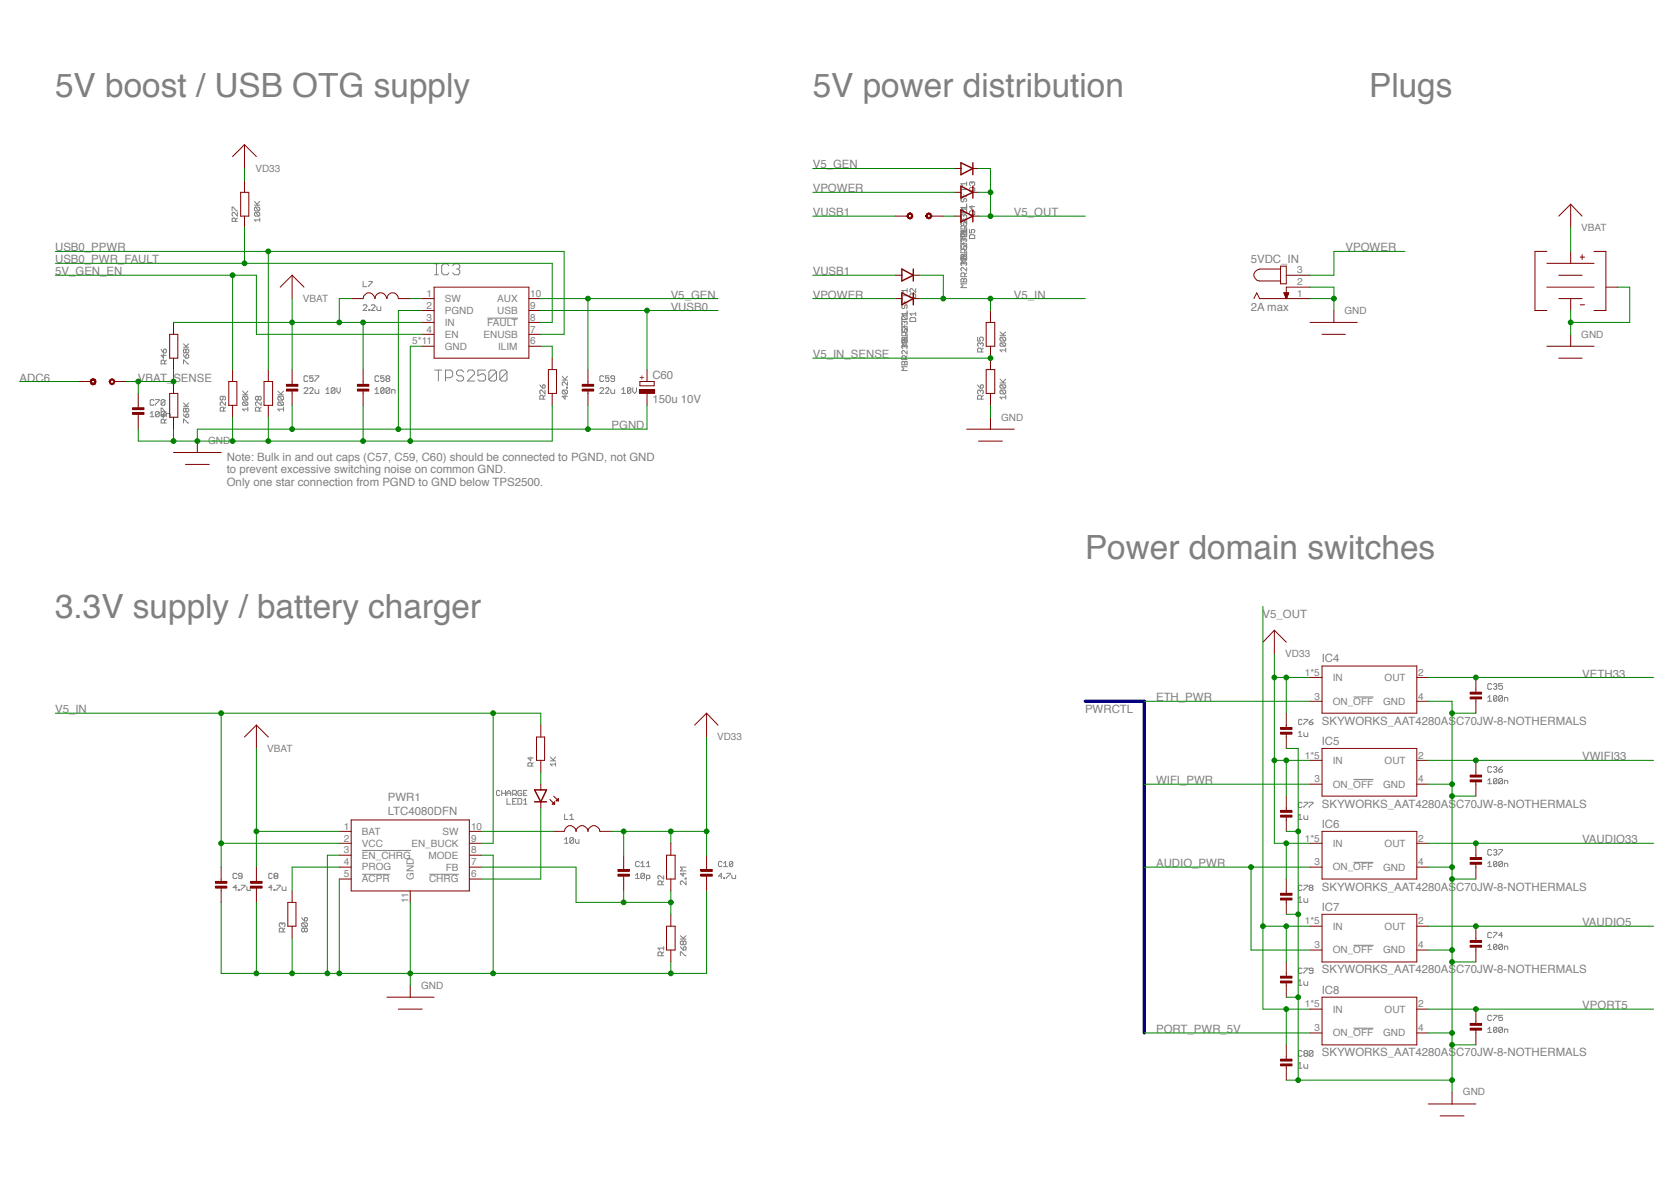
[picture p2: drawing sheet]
<svg xmlns="http://www.w3.org/2000/svg" width="297mm" height="210mm" viewBox="0 0 297 210" stroke-linecap="round" stroke-linejoin="round" font-family="sans-serif">
<defs><g id="words">
<g font-size="5.9" fill="#808080">
<text x="9.8" y="17.3">5V boost / USB OTG supply</text>
<text x="144.5" y="17.3">5V power distribution</text>
<text x="243.3" y="17.3">Plugs</text>
<text x="192.8" y="99.3">Power domain switches</text>
<text x="9.8" y="109.9">3.3V supply / battery charger</text>
</g>
<g font-size="2" fill="#808080">
<text x="144.5" y="29.9">V5_GEN</text>
<text x="144.5" y="34.1">VPOWER</text>
<text x="144.5" y="38.3">VUSB1</text>
<text x="180.2" y="38.3">V5_OUT</text>
<text x="9.8" y="46.8">USB0_PWR_FAULT</text>
<text x="9.8" y="44.6">USB0_PPWR</text>
<text x="222.3" y="46.8">5VDC_IN</text>
<text x="239.1" y="44.6">VPOWER</text>
<text x="9.8" y="48.9">5V_GEN_EN</text>
<text x="119.2" y="53.1">V5_GEN</text>
<text x="144.5" y="53.1">VPOWER</text>
<text x="144.5" y="48.9">VUSB1</text>
<text x="180.2" y="53.1">V5_IN</text>
<text x="119.2" y="55.2">VUSB0</text>
<text x="222.3" y="55.2">2A max</text>
<text x="144.5" y="63.6">V5_IN_SENSE</text>
<text x="3.5" y="67.8">ADC6</text>
<text x="24.5" y="67.8">VBAT_SENSE</text>
<text x="115.9" y="71.6">150u 10V</text>
<text x="115.9" y="67.4">C60</text>
<text x="108.7" y="76.2">PGND</text>
<text x="40.3" y="81.9">Note: Bulk in and out caps (C57, C59, C60) should be connected to PGND, not GND</text>
<text x="40.3" y="84.1">to prevent excessive switching noise on common GND.</text>
<text x="40.3" y="86.3">Only one star connection from PGND to GND below TPS2500.</text>
<text x="224.4" y="109.9">V5_OUT</text>
<text x="234.9" y="117.6">IC4</text>
<text x="205.5" y="124.6">ETH_PWR</text>
<text x="281.2" y="120.4">VETH33</text>
<text x="9.8" y="126.7">V5_IN</text>
<text x="192.8" y="126.7">PWRCTL</text>
<text x="234.9" y="128.8">SKYWORKS_AAT4280ASC70JW-8-NOTHERMALS</text>
<text x="234.9" y="132.4">IC5</text>
<text x="281.2" y="135.1">VWIFI33</text>
<text x="68.9" y="142.2">PWR1</text>
<text x="205.5" y="139.3">WIFI_PWR</text>
<text x="234.9" y="143.5">SKYWORKS_AAT4280ASC70JW-8-NOTHERMALS</text>
<text x="68.9" y="144.8">LTC4080DFN</text>
<text x="234.9" y="147.1">IC6</text>
<text x="281.2" y="149.8">VAUDIO33</text>
<text x="205.5" y="154">AUDIO_PWR</text>
<text x="234.9" y="158.2">SKYWORKS_AAT4280ASC70JW-8-NOTHERMALS</text>
<text x="234.9" y="161.8">IC7</text>
<text x="281.2" y="164.5">VAUDIO5</text>
<text x="234.9" y="173">SKYWORKS_AAT4280ASC70JW-8-NOTHERMALS</text>
<text x="234.9" y="176.5">IC8</text>
<text x="281.2" y="179.3">VPORT5</text>
<text x="205.5" y="183.5">PORT_PWR_5V</text>
<text x="234.9" y="187.7">SKYWORKS_AAT4280ASC70JW-8-NOTHERMALS</text>
</g>
<g font-size="1.8" fill="#808080">
<text x="45.4" y="30.6">VD33</text>
<text x="281.1" y="41.1">VBAT</text>
<text x="53.8" y="53.7">VBAT</text>
<text x="75.8" y="52.8">1</text>
<text x="79.1" y="53.7">SW</text>
<text x="88.4" y="53.7">AUX</text>
<text x="94.3" y="52.8">10</text>
<text x="230.6" y="48.6">3</text>
<text x="230.6" y="50.7">2</text>
<text x="230.6" y="52.8">1</text>
<text x="75.8" y="54.9">2</text>
<text x="75.8" y="57">3</text>
<text x="75.8" y="59.1">4</text>
<text x="79.1" y="55.8">PGND</text>
<text x="79.1" y="57.9">IN</text>
<text x="86.6" y="57.9">FAULT</text>
<text x="88.4" y="55.8">USB</text>
<text x="94.3" y="54.9">9</text>
<text x="94.3" y="57">8</text>
<text x="94.3" y="59.1">7</text>
<text x="239" y="55.8">GND</text>
<text x="73.3" y="61.2">5*11</text>
<text x="79.1" y="60">EN</text>
<text x="79.1" y="62.1">GND</text>
<text x="85.9" y="60">ENUSB</text>
<text x="88.6" y="62.1">ILIM</text>
<text x="94.3" y="61.2">6</text>
<text x="281.1" y="60">GND</text>
<text x="178" y="74.7">GND</text>
<text x="37" y="78.9">GND</text>
<text x="228.5" y="116.8">VD33</text>
<text x="231.9" y="120.1">1*5</text>
<text x="233.6" y="124.3">3</text>
<text x="236.9" y="121">IN</text>
<text x="236.9" y="125.2">ON_OFF</text>
<text x="245.8" y="125.2">GND</text>
<text x="246.1" y="121">OUT</text>
<text x="252.1" y="120.1">2</text>
<text x="252.1" y="124.3">4</text>
<text x="127.5" y="131.5">VD33</text>
<text x="47.5" y="133.6">VBAT</text>
<text x="231.9" y="134.8">1*5</text>
<text x="236.9" y="135.7">IN</text>
<text x="246.1" y="135.7">OUT</text>
<text x="252.1" y="134.8">2</text>
<text x="233.6" y="139">3</text>
<text x="236.9" y="139.9">ON_OFF</text>
<text x="245.8" y="139.9">GND</text>
<text x="252.1" y="139">4</text>
<text x="61.1" y="147.4">1</text>
<text x="61.1" y="149.5">2</text>
<text x="64.3" y="148.3">BAT</text>
<text x="78.6" y="148.4">SW</text>
<text x="83.7" y="147.4">10</text>
<text x="83.7" y="149.5">9</text>
<text x="231.9" y="149.5">1*5</text>
<text x="252.1" y="149.5">2</text>
<text x="61.1" y="151.6">3</text>
<text x="61.1" y="153.7">4</text>
<text x="61.1" y="155.8">5</text>
<text x="64.3" y="150.4">VCC</text>
<text x="64.3" y="152.6">EN_CHRG</text>
<text x="64.3" y="154.7">PROG</text>
<text x="73.1" y="150.5">EN_BUCK</text>
<text x="76.2" y="152.6">MODE</text>
<text x="79.2" y="154.7">FB</text>
<text x="83.7" y="151.6">8</text>
<text x="83.7" y="153.7">7</text>
<text x="83.7" y="155.8">6</text>
<text x="233.6" y="153.7">3</text>
<text x="236.9" y="150.4">IN</text>
<text x="236.9" y="154.7">ON_OFF</text>
<text x="245.8" y="154.7">GND</text>
<text x="246.1" y="150.5">OUT</text>
<text x="252.1" y="153.7">4</text>
<text x="64.3" y="156.8">ACPR</text>
<text x="72.6" y="160.4" transform="rotate(-90 72.6 160.4)">11</text>
<text x="73.5" y="156.3" transform="rotate(-90 73.5 156.3)">GND</text>
<text x="76.3" y="156.8">CHRG</text>
<text x="231.9" y="164.2">1*5</text>
<text x="236.9" y="165.2">IN</text>
<text x="246.1" y="165.2">OUT</text>
<text x="252.1" y="164.2">2</text>
<text x="233.6" y="168.5">3</text>
<text x="236.9" y="169.4">ON_OFF</text>
<text x="245.8" y="169.4">GND</text>
<text x="252.1" y="168.5">4</text>
<text x="74.9" y="175.7">GND</text>
<text x="231.9" y="179">1*5</text>
<text x="236.9" y="179.9">IN</text>
<text x="246.1" y="179.9">OUT</text>
<text x="252.1" y="179">2</text>
<text x="233.6" y="183.2">3</text>
<text x="236.9" y="184.1">ON_OFF</text>
<text x="245.8" y="184.1">GND</text>
<text x="252.1" y="183.2">4</text>
<text x="260" y="194.6">GND</text>
</g>
<text font-size="1.4" fill="#820000" x="114.5" y="67.5" transform="rotate(-90 114.5 67.5)">+</text>
</g></defs>
<g fill="none" stroke="#808080" stroke-width=".18">
<path d="M41.3 37.5v-.7h.1l.6 .7h.2M41.8 39.3v-.4l-.1-.2h-.3l-.1 .2v.4h.9M42.2 37.7v.7l-.6-.7-.3 .2v.3l.1 .2M42.2 38.7l-.4 .4M45.2 36.5h1M45.2 35.8l.6 .7M45.4 36.8h.6l.2 .2v.3l-.2 .2M45.4 37.7h.6l.2 .2v.3l-.2 .2M45.4 37.7l-.2 .2v.3l.2 .2h.6M45.4 36.8l-.2 .2v.3l.2 .2h.6M45.4 37.7l.6 .7M45.4 36.8l.6 .7"/>
<path d="M46.2 39.1h-1l.3 .2M46.2 38.7v.6M46.2 35.8l-.5 .5M170.8 33.3v.6M170.8 34.3v.6h1M170.8 38.7l.2 .1M170.8 37.8h1M170.8 37.6l.2 .2M170.8 33.7h1M171 35.3l-.2 .1v.3l.2 .2 .3-.2v-.3l.2-.1 .3 .1v.3l-.2 .2M171 37.1l-.2 .2v.8M171 39.1l-.2 .1v.7l.2 .2"/>
<path d="M171 37.1h.6l.2 .2v.3l-.2 .2zM171 39.4l-.2 .2 .2 .2M171.1 39.1l.7 .7M171.3 38.3l-.2-.2-.3 .2v.8h1v.8l-.2 .2M171.3 38.3l.2-.2 .3 .2v.4l-.2 .1M171.3 34.6v.3M171.3 38.3v.2M171.3 38.8v.3M171.8 32.3v.7M171.8 36.2v1M171.8 39.6l-.3-.2-.4 .7M171.8 36.9h-1l.3 .3"/>
<path d="M171.8 32.6h-1l.3 .4M172.3 33.5l.2-.2h.6l.1 .2v.4h-.9zM172.5 37.5h.6l.1 .1v.5h-.9v-.5zM172.7 32.5l.2-.2 .3 .2v.3l-.1 .2M172.7 32.5v-.2l-.4 .2v.3l.2 .2M172.7 32.5v.1M172.7 36.5v.7l-.4-.5h.9M64.5 54.3l.2-.2h.3l.2 .2v.2l-.7 .7h.7M64.5 50v.9h.7M65.6 55h.1v.2h-.1zM65.6 50h.5v.2l-.5 .6v.1M66 54.3l.1-.2h.4l.2 .2v.2l-.7 .7h.7"/>
<path d="M67 54.5v.5l.2 .2h.5v-.7M77.2 46.9h.7M77.2 48.8h.7M77.6 46.9v1.9M79.8 47.2l-.3-.3h-.7l-.3 .3v1.3l.3 .3h.7l.3-.3M80.5 47.2l.3-.3h.7l.2 .3v.3l-.2 .3M81.1 47.8h.4M81.5 47.8l.2 .3v.4l-.2 .3h-.7l-.3-.3M86.6 56.5h5.5M160.3 52.2v.7M160.3 53.2v.6h.9M160.3 56.8h.9"/>
<path d="M160.3 57.5l.2 .2M160.3 56.6l.2 .2M160.3 52.5h.9M160.5 54.1l-.2 .2v.4l.2 .1 .3-.1v-.4l.2-.2h.1l.1 .2-.1 .5M160.5 56.1l-.2 .2v.8M160.5 58l-.2 .2v.7l.2 .2 .3-.2v-.3l.2-.2h.1l.1 .2M160.5 60l-.2 .2v.6l.2 .1M160.5 56.1h.6v.7zM160.5 58.4l-.2 .2 .2 .1M160.6 60l.2 .2M160.6 58l.6 .7M160.8 57.2h-.5v.8h.9l-.1 1.1"/>
<path d="M160.8 57.2h.4l-.1 .5M160.8 53.6v.2M160.8 57.2v.2M160.8 57.7v.3M161 59.7v-.6l-.2-.1h-.3l-.2 .1v.6h.9M161 60l-.2 .2M161.1 60v.9l-.6-.6M161.2 51.3v.6M161.2 55.2v.9M161.2 59.3v.7h-.9M161.2 55.8h-.9l.3 .3M161.2 59l-.2 .3"/>
<path d="M161.2 51.6h-.9l.3 .3M161.7 56.6l.2-.2h.7l.2 .2v.5h-1.1zM161.7 52.4l.2-.2h.7l.2 .2v.5h-1.1zM162.8 55.8h-1.1l.4 .3M162.8 51.3v.6l-.7-.6-.4 .1v.4l.2 .1M162.8 55.5v.6M170.8 49.7l.2-.2 .3 .2 .3-.2 .2 .2v.4h-1zM170.8 41.7h1M170.8 45.9h1M170.8 42.8l.2 .2M170.8 41.9l.2 .1M171 45.6l-.2 .2"/>
<path d="M171 43.7l-.2 .1 .2 .2M171 43.3l-.2 .2v.7l.2 .1 .3-.1v-.4l.2-.1 .3 .1M171 40.1l-.2 .2v.4h1M171 41l-.2 .2v1.2M171 45.3l-.2 .1v.7l.2 .1M171 40.1h.3l.2 .2v.4M171 41.4l-.2 .1M171 41.4h.6l.2 .1M171 45.6h.6l.2 .2M171.1 41l.2 .2M171.1 45.3l.2 .1M171.1 43.3l.7 .7"/>
<path d="M171.3 46.7l.2-.2 .3 .2v.3l-.2 .2M171.3 42.6l.2-.2 .3 .2v.2l-.2 .2M171.3 42.6l-.2-.2-.3 .2v.7h1v.9l-.2 .1M171.3 41.2v.5M171.3 42.6h.1M171.3 43v.3M171.3 45.4v.5M171.3 46.7v.2M171.3 49.7v.4M171.5 49.2v-.6l-.2-.1h-.3l-.2 .1v.6h1M171.5 44.9v-.5l-.2-.2h-.3l-.2 .2v.5h1M171.5 41l-.2 .2"/>
<path d="M171.5 45.3l-.2 .1M171.6 41l.2 .2M171.6 45.3l.2 .1v.7l-.2 .1-.6-.6M171.8 47.5v.6l-.7-.6-.3 .2v.3l.2 .1M171.8 42h-1l.3 .3-.3 .3h1M171.8 46.9h-1l.3-.4h-.1l-.2 .2v.3l.2 .2M171.8 41h-1l.3 .4M171.8 40.4v1.5l-.2 .1-.6-.6M171.8 44.6v.7h-1M171.8 40.1l-.3 .3M171.8 46.2h-1l.5 .5M171.8 44.2l-.3 .4"/>
<path d="M171.8 50.4h-1l.3 .4-.3 .3h1M171.8 48.5l-.3 .3M172.3 40.8v.6h.4v-.6h.4l.1 .1v.3l-.1 .2M172.5 41.7h.6l.1 .2v.5h-.9v-.5zM173.8 59.9v.7h.5l-.2-.4 .2-.3h.3l.2 .2v.3l-.2 .2M177.7 59.6h1.1M177.7 59l.7 .6M177.9 59.9l-.2 .2v.3l.2 .2h.7M177.9 59.9h.7l.2 .2v.3l-.2 .2M177.9 59.9l.7 .7M178.8 59l-.6 .4M26.7 73.5l.3-.4v.9"/>
<path d="M26.7 74h.7M27.4 71.2l-.2-.2h-.3l-.2 .2v.6l.2 .2h.3l.2-.2M27.6 71h.7v.2l-.7 .6v.2M28.3 73.3v.6l-.2 .1h-.3l-.2-.1M28.3 73.3l-.2-.2h-.3l-.2 .2v.6M28.3 73.3l-.7 .6M28.6 73.2v-.7h.2l.6 .7h.2M28.6 62l.5 .7M29.1 62.2l.1-.2 .4 .2v.3l-.2 .2h-.3zM29.1 63v.6l-.5-.5h1M29.1 73.5v.6l-.5-.4h1M29.2 64.6v-.5l-.1-.1h-.3l-.2 .1v.5h1"/>
<path d="M29.2 75.1v-.5l-.1-.1h-.3l-.2 .1v.5h1M29.3 73.3v.6l-.2 .1h-.3l-.2-.1M29.3 73.3l-.2-.2h-.3l-.2 .2v.6M29.3 73.3l-.7 .6M29.3 71.2v.6l-.2 .2h-.3l-.2-.2M29.3 71.2l-.2-.2h-.3l-.2 .2v.6M29.3 71.2l-.7 .6M29.6 74v-.5h.5l.1 .1v.4M29.6 64l-.4 .3M29.6 74.5l-.4 .3M32.6 64.6v-.6l.8 .6h.1M32.6 75.1v-.6l.8 .6h.1"/>
<path d="M32.6 63l.1 .3 .3 .3M32.6 61.7h.9M32.6 61.1l.6 .6M32.6 73.5l.1 .4 .3 .2M32.6 72.2h.9M32.6 71.6l.6 .6M33 63.1l.4-.1 .1 .1v.4l-.1 .1h-.4zM33 62.2l-.1-.2h-.2l-.1 .2 .1 .5 .3-.2M33 72.7l-.1-.2h-.2l-.1 .2 .1 .5 .3-.2M33 62.2l.2-.2 .3 .2v.3l-.1 .2-.4-.2M33 72.7l.2-.2 .3 .2v.3l-.1 .2-.4-.2M33 73.7l.4-.2 .1 .2v.3l-.1 .1h-.4z"/>
<path d="M33 62.2v.3M33 72.7v.3M33.5 61.1l-.5 .4M33.5 71.6l-.5 .5M39.6 70.4v.5l-.1 .2-.4-.2v-.3l.2-.2h.6l.2 .2v.3l-.2 .2M39.7 73l-.1-.6h-.3l-.2 .1v.5h1M40.1 71.4v.6l-.6-.6-.4 .2v.3l.2 .1M40.1 72.4l-.4 .3M43.1 70.2h.9M43.1 69.5l.6 .7M43.3 70.4h.6l.1 .2v.3l-.1 .2M43.3 71.4l-.2 .2v.3l.8 .1"/>
<path d="M43.3 71.4h.6l.1 .2v.3l-.1 .1M43.3 70.4l-.2 .2v.3l.2 .2h.6M43.3 71.4l.6 .6M43.3 70.4l.6 .7M44 72.7h-.9l.4 .3M44 72.4v.6M44 69.5l-.4 .5M45.9 70.6l-.2-.2-.3 .2v.3l.2 .2 .3-.2M45.9 70.6l.2-.2 .3 .2v.3l-.2 .2-.3-.2M45.9 70.6v.3M46.1 73v-.5l-.2-.1h-.3l-.2 .1v.5h1M46.4 71.4v.6l-.7-.6-.3 .2v.3l.2 .1"/>
<path d="M46.4 72.4l-.3 .3M49.4 70.2h1M49.4 69.5l.7 .7M49.6 70.4h.6l.2 .2v.3l-.2 .2M49.6 71.4h.6l.2 .2v.3l-.2 .1M49.6 71.4l-.2 .2v.3l.8 .1M49.6 70.4l-.2 .2v.3l.2 .2h.6M49.6 71.4l.6 .6M49.6 70.4l.6 .7M50.4 72.7h-1l.3 .3M50.4 72.4v.6M50.4 69.5l-.5 .5"/>
<path d="M54 69.1l.2-.2h.3l.2 .2v.1l-.7 .7h.7M54.7 66.9l-.2-.1h-.3l-.2 .1v.7l.2 .2h.3l.2-.2M55.1 69.1v-.2h.4l.1 .2v.1l-.5 .7h.5M55.6 66.8h-.5v.5l.2-.2 .3 .2v.3l-.1 .2h-.4v-.2M56 69.2v.5l.2 .2h.5v-.7M56 66.8h.7v.1l-.7 .7v.2M57.9 69.9h.6M57.9 69.2l.4-.3v1M59.5 69.1v.6l-.1 .2h-.4l-.1-.2M59.5 69.1l-.1-.2h-.4l-.1 .2v.6M59.5 69.1l-.6 .6M59.9 68.9v.7l.3 .3 .3-.3v-.7"/>
<path d="M66.7 69.9h.6M66.7 69.2l.3-.3v1M67.3 66.9l-.1-.1h-.4l-.1 .1v.7l.1 .2h.4l.1-.2M68.3 69.1v.6l-.2 .2h-.3l-.1-.2M68.3 69.1l-.2-.2h-.3l-.1 .2v.6M68.3 69.1l-.6 .6M68.3 66.8h-.6v.5l.4-.2 .2 .2v.3l-.2 .2h-.3l-.1-.2M68.8 67.3l-.2-.2 .2-.3h.3l.2 .1-.2 .4M68.8 67.3l-.2 .1 .2 .4h.3l.2-.2-.2-.3M68.8 67.3h.3M69.3 69.1v.6l-.2 .2h-.3l-.2-.2M69.3 69.1l-.2-.2h-.3l-.2 .2v.6"/>
<path d="M69.3 69.1l-.7 .6M69.6 69.9v-.7h.4l.2 .2v.5M77.2 65.7h1.3M77.9 65.7v2M79.2 67.1h.9l.4-.3v-.7l-.4-.4h-.9v2M82.4 66.1l-.3-.4h-.6l-.4 .4v.3l.4 .4h.6l.3 .3v.3l-.3 .3h-.6l-.4-.3M83.1 66.1l.2-.4h.7l.3 .4v.3l-1.2 1.3h1.2M86.3 65.7h-1.4v1.1l.7-.4h.4l.3 .4v.6l-.3 .3h-.7l-.4-.3M88.2 66.1v1.3l-.3 .3h-.7l-.3-.3M88.2 66.1l-.3-.4h-.7l-.3 .4v1.3M88.2 66.1l-1.3 1.3M90.1 66.1v1.3l-.2 .3h-.7l-.4-.3"/>
<path d="M90.1 66.1l-.2-.4h-.7l-.4 .4v1.3M90.1 66.1l-1.3 1.3M95.9 68.4l.6 .6M96.5 68.5h.4v.3l-.2 .2h-.2zM96.5 70.9v-.7h-.4l-.2 .2v.5h1M96.9 69.3v.7l-.6-.7-.4 .2v.3l.2 .2M96.9 70.2l-.4 .4M99.9 67.5h1M99.9 66.8l.6 .7M100.1 69.3l-.2 .2v.3l.2 .2h.6M100.1 69.3h.6l.2 .2v.3l-.2 .2M100.1 69.3l.6 .7"/>
<path d="M100.4 70.2v.7l-.5-.5h1M100.7 68.8h.2v.2h-.2zM100.9 67.9v.6l-.6-.6-.4 .1v.4l.2 .1M100.9 66.8l-.5 .6M106.6 69.1l.2-.2h.3l.2 .2v.1l-.7 .7h.7M107.3 66.9l-.2-.1h-.3l-.2 .1v.7l.2 .2h.3l.2-.2M107.6 69.1l.2-.2h.3l.1 .3-.6 .7h.6M108.2 66.8h-.6v.5l.5-.2v.7h-.3l-.2-.2M108.6 69.2v.5l.1 .2h.5v-.7M109.2 67.3h-.5l-.1-.2 .1-.3h.4l.1 .1v.7l-.1 .2h-.4l-.1-.2M110.5 69.9h.7M110.5 69.2l.3-.3v1"/>
<path d="M112.1 69.1v.6l-.1 .2h-.4l-.1-.2M112.1 69.1l-.1-.2h-.4l-.1 .8M112.1 69.1l-.6 .6M112.5 68.9v.7l.3 .3 .3-.3v-.7M160.3 64.3l.8-.1 .1 .6h-.9zM160.3 60.6h.9M160.5 60.3l-.2 .2M160.5 60.3h.6l.1 .2M160.8 61.4l.3-.1v.6M160.8 60.2v.4M160.8 61.4v.2M160.8 64.3v.5"/>
<path d="M161 63.9v-.5l-.2-.2h-.3l-.2 .2v.5h.9M161.2 65.2h-.9l.3 .3-.3 .3h.9M161.2 61.6h-.9l.3-.3h-.1l-.2 .1v.4l.2 .1M161.2 62.3v.6l-.6-.6h-.1l-.2 .1v.3l.2 .2M161.2 63.2l-.2 .3M161.2 60.9h-.9l.5 .5M173.8 68.4l.5 .6M174.3 69.5l-.2-.2-.3 .2v.3l.1 .2M174.3 69.5l.1-.2 .4 .2v.3l-.2 .2M174.3 68.5h.5v.3l-.2 .2h-.3zM174.3 61.1l-.2-.2-.3 .2v.2l.1 .2M174.3 61.1l.1-.2 .4 .2v.2l-.2 .2"/>
<path d="M174.3 61.1v.1M174.3 69.5v.1M174.4 70.9v-.5l-.1-.2h-.4l-.1 .2v.5h1M174.4 62.5v-.5l-.1-.1h-.4l-.1 .1v.5h1M174.8 61.9l-.4 .3M174.8 70.2l-.4 .4M177.7 68h1.1M177.7 67.4l.7 .6M177.9 69.3l-.2 .2v.3l.2 .2h.7M177.9 69.3h.7l.2 .2v.3l-.2 .2M177.9 68.4l-.2 .1v.3l.2 .2h.7M177.9 60.9h.7l.2 .2v.2l-.2 .2"/>
<path d="M177.9 68.4l.9 .1v.3l-.2 .2M177.9 60.9l-.2 .2v.2l.2 .2h.7M177.9 60.9l.7 .6M177.9 69.3l.7 .7M177.9 68.4l.7 .6M178.8 62.2h-1.1l.4 .3M178.8 61.9v.6M178.8 70.2v.7M178.8 70.6h-1.1l.4 .3M178.8 67.4l-.6 .5M94.3 134.5v.7l-.5-.5h1M94.5 136.1v-.4l-.2-.2h-.3l-.2 .2v.4h1"/>
<path d="M94.8 135.5l-.3 .3M97.8 135.2h.9M97.8 134.5l.7 .7M98.7 135.8h-.9l.3 .3M98.7 135.5v.6M98.7 134.5l-.4 .5M230.8 130.2l.3-.3v1M230.8 130.9h.6M231.4 128l-.2-.2h-.3l-.1 .2 .1 .7h.3l.2-.1M231.8 130.2v.5l.1 .2h.5v-.7M231.8 127.8h.6v.2l-.6 .6v.1M232.7 128.3h.5l.2 .1v.2l-.2 .1h-.3l-.2-.1z"/>
<path d="M233.4 127.8l-.7 .5M240.6 123.8h3.5M240.6 138.5h3.5M264.4 123.9l.4-.3v1M264.4 138.6l.4-.3v.9M264.4 124.6h.7M264.4 139.2h.7M265.1 121.6l-.2-.1h-.3l-.2 .1v.7l.2 .2h.3l.2-.2M265.1 136.4l-.2-.2h-.3l-.2 .2v.6l.2 .2h.3l.2-.2M265.5 121.6l.1-.1h.3l.1 .1-.1 .4M265.5 136.4l.1-.2h.3l.1 .2-.1 .3M265.7 122h.2"/>
<path d="M265.7 136.7h.2M265.9 136.7l.1 .2-.1 .3h-.3l-.1-.2M265.9 122l.1 .1-.1 .4h-.3l-.1-.2M266 123.7v.7l-.1 .2h-.3l-.1-.2M266 123.7l-.1-.1h-.3l-.1 .1v.7M266 138.5l-.1-.2h-.3l-.1 .2v.7M266 138.5v.7h-.5M266 123.7l-.5 .7M266 138.5l-.5 .7M266.4 136.7h.5l.2 .3-.2 .2h-.3l-.2-.2zM267.1 123.7v.7l-.2 .2h-.3l-.2-.2M267.1 123.7l-.2-.1h-.3l-.2 .1v.7"/>
<path d="M267.1 121.5h-.7v.5l.3-.2 .4 .2v.3l-.2 .2h-.3l-.2-.2M267.1 138.5l-.2-.2h-.3l-.2 .2v.7M267.1 138.5v.7h-.7M267.1 123.7l-.7 .7M267.1 136.2l-.7 .5M267.1 138.5l-.7 .7M267.4 139.2v-.6h.4l.2 .2v.4M267.4 124.6v-.7h.4l.2 .2v.5M42.1 157.7h-.7l.5-.4v.9M42.1 155.3l-.2-.1h-.3l-.2 .1v.6l.2 .2h.3l.2-.2M42.4 158h.1v.2h-.1zM42.9 157.3h.6v.1l-.6 .6v.2"/>
<path d="M43 155.7h-.5l-.1-.2 .1-.3h.4l.1 .1v.6l-.1 .2h-.4l-.1-.2M43.9 157.5l.1 .7h.5v-.7M48.4 157.7h-.6l.4-.4v.9M48.4 155.3l-.2-.1h-.3l-.1 .1 .1 .8h.3l.2-.2M48.7 158h.2v.2h-.2zM48.9 155.7l-.2-.2 .2-.3h.3l.2 .1-.2 .4M48.9 155.7h-.2l.2 .4h.3l.2-.2v-.2h-.2M48.9 155.7h.3M49.2 157.3h.6v.1l-.6 .6v.2M50.1 157.5v.5l.2 .2h.5v-.7M64.4 151.1h8.7M64.4 155.3h4.9"/>
<path d="M76.3 155.3h5.3M88.8 140.6l-.1-.2h-.3l-.2 .2v.6l.2 .2h.3l.1-.2M89.2 140.4v1M89.2 140.9h.7M89.9 140.4v1M90.1 140.9h.7M90.1 141.4v-.6l.3-.4 .4 .4v.6M90.1 141.9v1h.7M91.1 141.1h.5l.2-.2v-.3l-.2-.2h-.5v1M91.1 142.4h.4M91.5 141.1l.3 .3M91.8 141.9h-.7v1h.7"/>
<path d="M92.1 141.9h.5l.1 .1v.7l-.1 .2h-.5zM92.7 140.6l-.1-.2h-.4l-.1 .2v.6l.1 .2h.4l.1-.2v-.3h-.3M93.1 140.9h.3M93.1 142.9h.6M93.1 142.2l.3-.3v1M93.7 140.4h-.6v1h.6M100.4 149.1l.3-.3v1M100.4 149.8h.5M100.4 144.7v.9h.5M101.3 145.6h.7M101.3 144.9l.3-.2v.9M102 149v.7l-.2 .1h-.3l-.2-.1"/>
<path d="M102 149l-.2-.2h-.3l-.2 .2v.7M102 149l-.7 .7M102.3 149.1v.6l.2 .1h.4v-.7M113 156.1h.6M113 155.5l.3-.3v.9M113.6 153.2l-.1-.2h-.4l-.1 .2v.6l.1 .2h.4l.1-.2M113.9 154h.7M113.9 153.4l.3-.4v1M114.6 155.3v.6l-.2 .2h-.3l-.2-.2M114.6 155.3l-.2-.1h-.3l-.2 .1v.6M114.6 155.3l-.7 .6M114.9 156.1h.5v-.6h-.5v.9"/>
<path d="M114.9 154h.6M114.9 153.4l.4-.4v1M117.6 157.2v-.5l-.1-.2h-.4l-.2 .2v.5h1.1M118 155.6v.6l-.7-.6-.4 .1v.3l.2 .2M118 156.5l-.4 .4M121.4 155.1v.6l-.5-.5h1M121.8 156h.1v.2h-.1zM121.9 156.5v.7l-.6-.7-.4 .2v.3l.2 .2M121.9 154.1h-1l.4 .3-.4 .3h1M128.3 155.7h-.6l.5-.5v.9M128.3 153.2l-.1-.2h-.3l-.2 .2v.6l.2 .2h.3l.1-.2M128.6 155.9h.2v.2h-.2z"/>
<path d="M128.6 154h.7M128.6 153.4l.4-.4v1M129.1 155.2h.7v.1l-.7 .6v.2M130.1 155.5v.4l.1 .2h.5v-.6M130.2 153.2v.6l-.1 .2h-.3l-.2-.2M130.2 153.2l-.1-.2h-.3l-.2 .2v.6M130.2 153.2l-.6 .6M230.8 144.9l.3-.2v.9M230.8 159.6l.3-.3v1M230.8 145.6h.6M231.4 157.4l-.2-.1h-.3l-.1 .1 .1 .8h.3l.2-.2M231.4 142.7l-.2-.2h-.3l-.1 .2 .1 .8h.3l.2-.2"/>
<path d="M231.8 157.3h.6v.1l-.6 .6v.2M231.8 142.5h.6v.2l-.6 .6v.2M231.8 144.9v.5l.1 .2h.5v-.7M231.8 159.6v.6l.1 .1h.5v-.7M232.7 142.5h.7v.2l-.7 .6v.2M232.9 157.7h.3M232.9 157.7l-.2 .2 .2 .3h.3l.2-.2-.2-.3M232.9 157.7l-.2-.2 .2-.2h.3l.2 .1-.2 .3M240.6 153.2h3.5M264.4 153.4l.4-.4v1M264.4 154h.7M265.1 151.1l-.2-.2h-.3l-.2 .2v.7l.2 .1h.3l.2-.1"/>
<path d="M265.5 151.1l.1-.2h.3l.1 .2-.1 .3M265.7 151.4h.2M265.9 151.4l.1 .2-.1 .3h-.3l-.1-.1M266 153.2l-.1-.2h-.3l-.1 .2v.6M266 153.2v.6l-.1 .2h-.3l-.1-.2M266 153.2l-.5 .6M266.4 150.9h.7v.2l-.7 .7v.1M267.1 153.2l-.2-.2h-.3l-.2 .2v.6M267.1 153.2v.6l-.2 .2h-.3l-.2-.2M267.1 153.2l-.7 .6M267.4 154v-.6h.4l.2 .1v.5M50.1 164.1v.2"/>
<path d="M50.1 164.1l-.1-.1-.4 .1v.4l.2 .1M50.1 164.1l.2-.1 .4 .1v.4l-.2 .1M50.3 165.6v-.5l-.2-.2h-.3l-.2 .2v.5h1.1M50.7 164.9l-.4 .3M53.6 163l.5 .6M53.8 164l-.2 .1v.4l.2 .1h.7M53.8 164h.7l.1 .1v.4l-.1 .1M53.8 164l.7 .6M54.1 165.1l-.1-.2-.4 .2v.3l.2 .2 .3-.2M54.1 165.1l.2-.2 .3 .2v.3l-.1 .2-.4-.2M54.1 163.1h.5v.4l-.1 .1h-.4zM54.1 165.1v.3"/>
<path d="M117.6 169.8v-.5l-.1-.2h-.4l-.2 .2v.5h1.1M118 169.1l-.4 .4M118 168.4h-1.1l.4 .4M118 168.2v.6M120.9 169.8v-.7h.2l.7 .7h.1M120.9 168.2l.5 .6M120.9 166.8h1M120.9 166.2l.7 .6M121.4 167.3l-.1-.1-.4 .1v.4l.2 .2 .3-.2M121.4 168.4l.4-.2 .1 .2v.2l-.1 .2h-.4zM121.4 167.3l.2-.1 .3 .1v.4l-.1 .2-.4-.2M121.4 167.3v.4"/>
<path d="M121.9 166.2l-.5 .5M230.8 174.4l.3-.4v1.1M230.8 160.3h.6M230.8 175.1h.6M231.4 172.1h-.6l.1 .8h.3l.2-.1M231.8 172h.6l-.6 .8v.1M231.8 174.4v.5l.1 .2h.5v-.7M233.4 172.4h-.5l-.2-.3h.7v.7l-.2 .1h-.3l-.2-.1M240.6 167.9h3.5M264.4 168.1l.4-.3v.9M264.4 168.7h.7M265.1 165.8l-.2-.1h-.3l-.2 .1v.7h.7"/>
<path d="M265.5 165.7h.5v.1l-.5 .8M266 167.9l-.1-.1h-.3l-.1 .1v.6M266 167.9v.6l-.1 .2h-.3l-.1-.2M266 167.9l-.5 .6M267.1 167.9l-.2-.1h-.3l-.2 .1v.6M267.1 167.9v.6l-.2 .2h-.3l-.2-.2M267.1 166.2h-.7l.5-.5v.9M267.1 167.9l-.7 .6M267.4 168.7v-.6h.4l.2 .2v.4M230.8 189.1l.3-.3v1M230.8 189.8h.6M231.4 186.8l-.2-.1h-.3l-.1 .1 .1 .9h.3l.2-.2"/>
<path d="M231.8 189.1v.5l.1 .2h.5v-.7M231.9 187.2l-.1-.2 .1-.3h.4l.1 .1-.1 .4M231.9 187.2l-.1 .1 .1 .4h.4l.1-.2-.1-.3M231.9 187.2h.4M233.4 186.8v.7l-.2 .2h-.3l-.2-.2M233.4 186.8l-.2-.1h-.3l-.2 .1v.7M233.4 186.8l-.7 .7M240.6 182.7h3.5M264.4 182.8l.4-.3v.9M264.4 183.4h.7M265.1 180.6l-.2-.2h-.3l-.2 .2v.5l.2 .2h.3l.2-.2M265.5 180.4h.5v.2l-.5 .5v.2"/>
<path d="M266 182.7l-.1-.2h-.3l-.1 .2v.6M266 182.7v.6l-.1 .1h-.3l-.1-.1M266 182.7l-.5 .6M267.1 180.4h-.7v.5l.3-.2 .4 .2v.2l-.2 .2h-.3l-.2-.2M267.1 182.7l-.2-.2h-.3l-.2 .2v.6M267.1 182.7v.6l-.2 .1h-.3l-.2-.1M267.1 182.7l-.7 .6M267.4 183.4v-.6l.6 .1v.5"/>
</g>
<g fill="none" stroke="#820000" stroke-width=".18">
<path d="M42.8 34.2h1.4v4.2h-1.4zM43.5 25.7v4.2M43.5 32.1v2.1M43.5 38.4v2M43.5 25.7l-2.2 2.1M43.5 25.7l2.1 2.1M279.2 36.3v4.1M279.2 36.3l-2.1 2.1M279.2 36.3l2 2.1M51.9 48.9v4.1M51.9 48.9l-2.1 2.1M51.9 48.9l2.1 2.1"/>
<path d="M62.4 53h2.1a1.06 1.06 0 0 1 1.1-1 1.06 1.06 0 0 1 1.1 1 1.06 1.06 0 0 1 1-1 1.06 1.06 0 0 1 1.1 1 1.02 1.02 0 0 1 1-1 1.02 1.02 0 0 1 1 1h2.1M75 53h2.2M75 55.2h2.2M75 57.3h2.2M75 59.4h2.2M77.2 51h16.8v12.6h-16.8zM94 53h2.1M94 55.2h2.1M94 57.3h2.1M94 59.4h2.1M279.2 59.4v2.1M35.1 78.4v2"/>
<path d="M40.7 67.8h1.4v4.2h-1.4zM41.3 65.7v2.1M41.3 72v2.1M46.9 67.8h1.6v4.2h-1.6zM47.7 65.7v2.1M47.7 72v2.1M50.9 69.1h2v.4h-2zM50.9 68.3h2v.3h-2zM51.9 65.7v2.8M51.9 69.3v2.7M63.5 69.1h2.1v.4h-2.1zM63.5 68.3h2.1v.3h-2.1z"/>
<path d="M64.5 65.7v2.8M64.5 69.3v2.7M75 61.5h2.2M94 61.5h2.1M97.5 65.7h1.4v4.2h-1.4zM98.1 63.6v2.1M98.1 69.9v2.1M103.5 69.1h2v.4h-2zM103.5 68.3h2v.3h-2zM104.5 65.7v2.8M104.5 69.3v2.7M113.7 67.8h2.6v.7h-2.6z"/>
<path d="M274.9 61.5h8.4M277.1 63.6h4.1M30.8 80.4h8.5M33 82.5h4.2M226.5 112v4.2M226.5 112l-2 2.1M226.5 112l2.1 2.1M45.6 128.8v4.2M45.6 128.8l-2.1 2.1M45.6 128.8l2.1 2.1M95.4 130.9h1.4v4.2h-1.4zM96.1 128.8v2.1"/>
<path d="M96.1 135.1v2.1M96.1 139.3v1M125.6 126.7v4.2M125.6 126.7l-2.1 2.1M125.6 126.7l2 2.1M38.3 157.4h2v.4h-2zM38.3 156.6h2v.3h-2zM39.3 154.1v2.7M39.3 157.6v2.7M44.6 157.4h2v.4h-2zM44.6 156.6h2v.3h-2zM45.6 154.1v2.7"/>
<path d="M45.6 157.6v2.7M51.9 158.3v2M60.3 147.7h2.1M60.3 149.8h2.1M60.3 151.9h2.1M60.3 154.1h2.1M60.3 156.2h2.1M62.4 145.7h21v12.6h-21zM72.9 158.3v2M83.4 147.7h2.1M83.4 149.8h2.1M83.4 151.9h2.1"/>
<path d="M83.4 154.1h2.1M83.4 156.2h2.1M96.1 142.5v1.1M97.7 142l.9 .9M98.1 147.7h2.2a1.06 1.06 0 0 1 1-1 1.06 1.06 0 0 1 1.1 1 1.06 1.06 0 0 1 1-1 1.06 1.06 0 0 1 1.1 1 1.06 1.06 0 0 1 1.1-1 1.06 1.06 0 0 1 1 1h2.1M98.4 141.4l.9 .9M98.6 142.5v.4h-.5zM98.8 142.3l.5-.4v.4zM109.8 155.3h2.1v.4h-2.1zM109.8 154.5h2.1v.3h-2.1zM110.8 151.9v2.7M110.8 155.5v2.8"/>
<path d="M118.5 151.9h1.5v4.3h-1.5zM119.2 149.8v2.1M119.2 156.2v2.1M124.6 155.3h2v.4h-2zM124.6 154.5h2v.3h-2zM125.6 151.9v2.7M125.6 155.5v2.8M51.2 160.3h1.4v4.3h-1.4zM51.9 164.6v2.1M68.8 177.2h8.4M70.8 179.3h4.2M72.9 175.1v2.1"/>
<path d="M118.5 164.6h1.5v4.2h-1.5zM119.2 162.4v2.2M119.2 168.8v2.1M253.9 196.1h8.4M256 198.3h4.2M258.1 194v2.1"/>
</g>
<g fill="none" stroke="#820000" stroke-width=".34">
<path d="M50.9 69.3h2M50.9 68.4h2M63.5 69.3h2M63.5 68.4h2M103.5 69.3h2M103.5 68.4h2M38.3 157.6h2M38.3 156.7h2M44.5 157.6h2.1M44.5 156.7h2.1M109.8 155.5h2M109.8 154.6h2"/>
<path d="M124.5 155.5h2.1M124.5 154.6h2.1"/>
</g>
<path d="M95 140.3h2.1l-1 2.2zM95 142.5h2.1" fill="none" stroke="#820000" stroke-width=".25"/>
<path d="M113.6 69.2h2.7v.7h-2.7z" fill="#820000"/>
<g fill="none" stroke="#820000" stroke-width=".18">
<path d="M159.2 38.4h2.1M165.5 38.4h2.2M169.7 29.9h1.1M169.7 34.2h1.1M169.7 38.4h1.1M172.9 29.9h1M172.9 34.2h1M172.9 38.4h1M159.2 53h1.1M159.2 48.9h1.1M162.3 53h1.1M162.3 48.9h1.1"/>
<path d="M113.6 69.2h2.8v.7h-2.8zM115 65.7v2.1M115 69.9v2.1"/>
</g>
<path d="M170.8 28.9l2.1 1-2.1 1.1zM170.8 33.1l2.1 1.1-2.1 1zM170.8 37.3l2.1 1.1-2.1 1zM172.9 28.9v2.1M172.9 33.1v2.1M172.9 37.3v2.1M160.3 52l2 1-2 1.1zM160.3 47.8l2 1.1-2 1zM162.3 47.8v2.1M162.3 52v2.1" fill="none" stroke="#820000" stroke-width=".25"/>
<path d="M161.4 38l.3-.2 .4 .2 .1 .4-.1 .3-.4 .2-.3-.2-.2-.3h.2l.1-.3h.5l.1 .3-.4 .2-.2-.1-.1-.1h-.2z" fill-rule="evenodd" fill="#820000"/>
<path d="M161.4 38l.3-.2 .4 .2 .1 .4-.1 .3-.4 .2-.3-.2-.2-.3h.2l.1-.3h.5l.1 .3-.4 .3-.2-.1-.1-.2h-.2z" fill="none" stroke="#820000" stroke-width=".18"/>
<path d="M161.4 38l.3-.2 .4 .2 .1 .4-.1 .3-.4 .2-.3-.2-.2-.3h.2l.1-.3h.5l.1 .3-.4 .2-.2-.1-.1-.1h-.2z" fill-rule="evenodd" fill="#820000"/>
<path d="M161.4 38l.3-.2 .4 .2 .1 .4-.1 .3-.4 .2-.3-.2-.2-.3h.2l.1-.3h.5l.1 .3-.4 .3-.2-.1-.1-.2h-.2z" fill="none" stroke="#820000" stroke-width=".18"/>
<path d="M164.7 38l.4-.2 .3 .2 .2 .4-.2 .3-.3 .2-.4-.2-.2-.3h.3v-.3h.5l.1 .3-.3 .2-.3-.2h-.3z" fill-rule="evenodd" fill="#820000"/>
<g fill="none" stroke="#820000" stroke-width=".18">
<path d="M164.7 38l.4-.2 .4 .2 .1 .4-.1 .3-.4 .2-.4-.2-.2-.3h.3l.1-.3h.4l.1 .3-.3 .3-.3-.3h-.3zM30.2 59.4h1.4v4.2h-1.4zM30.8 57.3v2.1M175.3 57.3h1.5v4.2h-1.5zM176 55.2v2.1M222.9 53l.5-1 .5 1h9M227.6 47.8h-3.7a1.06 1.06 0 0 0-1.1 1.1 1.06 1.06 0 0 0 1.1 1h3.7M227.6 47.3h1v3.1h-1zM228.2 52h.8l-.4 1zM228.3 52.3h.7M228.3 52.2h.7M228.3 52.1h.7"/>
<path d="M228.4 52.5h.5M228.4 52.4h.5M228.5 52.7h.3M228.5 52.6h.3M228.5 52.5h.4M228.5 52.9h.2M228.5 52.8h.3M228.6 48.9h4.3M228.6 53h.1M232.9 57.3h8.3M232.9 51h-4.3v2M235 59.4h4.1"/>
<path d="M237.1 55.2v2.1M274.9 51h8.4M274.9 46.8h8.4M274.9 44.7h-2.1v10.5h2.1M277.1 53h4.1M277.1 48.9h4.1M279.2 44.7v2.1M279.2 53v2.2M280.9 45.7h.7M280.9 54.1h.7M281.2 45.3v.8M283.3 44.7h2.1v10.5h-2.1"/>
<path d="M285.4 51h2.1M14 67.8h2.1M20.3 67.8h2.2M23.6 73.3h2v.3h-2zM23.6 72.4h2v.4h-2zM24.6 69.9v2.7M24.6 73.5v2.7M30.2 69.9h1.4v4.2h-1.4zM30.8 63.6v2.1M30.8 67.8v2.1M30.8 74.1v2.1M171.8 76.2h8.5"/>
<path d="M173.9 78.4h4.3M175.3 65.7h1.5v4.2h-1.5zM176 61.5v4.2M176 69.9v2.1M176 74.1v2.1M235 118.3h16.8v8.4h-16.8zM227.6 130.1h2v.3h-2zM227.6 129.2h2v.4h-2zM228.6 126.7v2.7M228.6 130.3v2.7M232.9 120.4h2.1M232.9 124.6h2.1"/>
<path d="M232.9 135.1h2.1M232.9 139.3h2.1M235 133h16.8v8.4h-16.8zM251.8 120.4h2.1M251.8 124.6h2.1M251.8 135.1h2.1M251.8 139.3h2.1M261.3 123.8h2v.4h-2zM261.3 123h2v.3h-2zM261.3 138.6h2v.3h-2zM261.3 137.7h2v.4h-2zM262.3 120.4v2.8"/>
<path d="M262.3 124v2.7M262.3 135.1v2.8M262.3 138.7v2.7M227.6 144.8h2v.4h-2zM227.6 144h2v.3h-2zM227.6 159.6h2v.3h-2zM227.6 158.7h2v.4h-2zM228.6 141.4v2.8M228.6 145v2.7M228.6 156.2v2.7M228.6 159.7v2.7M232.9 149.8h2.1"/>
<path d="M232.9 154.1h2.1M235 147.7h16.8v8.5h-16.8zM251.8 149.8h2.1M251.8 154.1h2.1M261.3 153.2h2v.3h-2zM261.3 152.4h2v.3h-2zM262.3 149.8v2.7M262.3 153.4v2.8M227.6 174.3h2v.3h-2zM227.6 173.4h2v.4h-2zM228.6 170.9v2.7M228.6 174.5v2.7"/>
<path d="M232.9 164.6h2.1M232.9 168.8h2.1M232.9 179.3h2.1M235 162.4h16.8v8.5h-16.8zM235 177.2h16.8v8.4h-16.8zM251.8 164.6h2.1M251.8 168.8h2.1M251.8 179.3h2.1M261.3 167.9h2v.4h-2zM261.3 167.1h2v.3h-2zM262.3 164.6v2.7M262.3 168.1v2.8"/>
<path d="M262.3 179.3v2.7M227.6 189h2v.4h-2zM227.6 188.2h2v.3h-2zM228.6 185.6v2.7M228.6 189.2v2.7M232.9 183.5h2.1M251.8 183.5h2.1M261.3 182.7h2v.3h-2zM261.3 181.8h2v.4h-2zM262.3 182.8v2.8"/>
</g>
<g fill="none" stroke="#820000" stroke-width=".34">
<path d="M23.5 73.4h2.1M23.5 72.6h2.1M227.6 130.2h2M227.6 129.4h2M261.3 124h2M261.3 123.1h2M261.3 138.7h2M261.3 137.9h2M227.6 145h2M227.6 144.1h2M227.6 159.7h2M227.6 158.9h2"/>
<path d="M261.3 153.4h2M261.3 152.5h2M227.6 174.4h2M227.6 173.6h2M261.3 168.1h2M261.3 167.2h2M227.6 189.2h2M227.6 188.3h2M261.3 182.8h2M261.3 182h2"/>
</g>
<path d="M16.2 67.4l.3-.1 .4 .1v.8l-.4 .2-.3-.2-.2-.4 .5-.3 .3 .3v.2l-.3 .1-.3-.3h-.2z" fill-rule="evenodd" fill="#820000"/>
<path d="M16.2 67.4l.3-.1 .5 .1v.8l-.5 .2-.3-.2-.2-.4 .5-.3 .4 .3-.1 .2h-.4l-.2-.2h-.2z" fill="none" stroke="#820000" stroke-width=".18"/>
<path d="M16.2 67.4l.3-.1 .4 .1v.8l-.4 .2-.3-.2-.2-.4 .5-.3 .3 .3v.2l-.3 .1-.3-.3h-.2z" fill-rule="evenodd" fill="#820000"/>
<path d="M16.2 67.4l.3-.1 .5 .1v.8l-.5 .2-.3-.2-.2-.4 .5-.3 .4 .3-.1 .2h-.4l-.2-.2h-.2z" fill="none" stroke="#820000" stroke-width=".18"/>
<path d="M19.6 67.4l.3-.1 .3 .1 .2 .4-.2 .4-.3 .2-.3-.2-.2-.4h.2v-.2l.3-.1 .3 .3v.2h-.6v-.2h-.2z" fill-rule="evenodd" fill="#820000"/>
<path d="M19.6 67.4l.3-.1 .4 .1 .1 .4-.1 .4-.4 .2-.3-.2-.2-.4h.2l.1-.2 .2-.1 .4 .3-.1 .2h-.5l-.1-.2h-.2z" fill="none" stroke="#820000" stroke-width=".18"/>
<path d="M192.9 124.6h10.5v58.9" fill="none" stroke="#000082" stroke-width=".59"/>
<path d="M45.6 133v21.1M45.6 147.7h14.7" fill="none" stroke="#008100" stroke-width=".18"/>
<circle cx="45.6" cy="147.7" r=".42" fill="#008100"/>
<g fill="none" stroke="#008100" stroke-width=".18">
<path d="M62.4 53h-2.1v4.3h14.7M279.2 40.4v4.3"/>
<circle cx="45.6" cy="147.7" r=".42"/>
</g>
<circle cx="60.3" cy="57.3" r=".42" fill="#008100"/>
<g fill="none" stroke="#008100" stroke-width=".18">
<path d="M51.9 53v12.7M51.9 57.3h8.4"/>
<circle cx="60.3" cy="57.3" r=".42"/>
</g>
<circle cx="51.9" cy="57.3" r=".42" fill="#008100"/>
<g fill="none" stroke="#008100" stroke-width=".18">
<path d="M64.5 57.3v8.4"/>
<circle cx="51.9" cy="57.3" r=".42"/>
</g>
<circle cx="64.5" cy="57.3" r=".42" fill="#008100"/>
<g fill="none" stroke="#008100" stroke-width=".18">
<path d="M30.8 57.3h21.1M72.9 160.3v14.8"/>
<circle cx="64.5" cy="57.3" r=".42"/>
</g>
<circle cx="72.9" cy="172.9" r=".42" fill="#008100"/>
<g fill="none" stroke="#008100" stroke-width=".18">
<path d="M45.6 160.3v12.6h27.3M51.9 166.7v6.2"/>
<circle cx="72.9" cy="172.9" r=".42"/>
</g>
<circle cx="51.9" cy="172.9" r=".42" fill="#008100"/>
<g fill="none" stroke="#008100" stroke-width=".18">
<path d="M39.3 160.3v12.6h6.3"/>
<circle cx="51.9" cy="172.9" r=".42"/>
</g>
<circle cx="45.6" cy="172.9" r=".42" fill="#008100"/>
<g fill="none" stroke="#008100" stroke-width=".18">
<path d="M60.3 151.9h-2.1v21M119.2 170.9v2h-46.3"/>
<circle cx="45.6" cy="172.9" r=".42"/>
</g>
<circle cx="58.2" cy="172.9" r=".42" fill="#008100"/>
<g fill="none" stroke="#008100" stroke-width=".18">
<path d="M85.5 151.9h2.2v21"/>
<circle cx="58.2" cy="172.9" r=".42"/>
</g>
<circle cx="87.6" cy="172.9" r=".42" fill="#008100"/>
<g fill="none" stroke="#008100" stroke-width=".18">
<path d="M125.6 158.3v14.6h-6.4"/>
<circle cx="87.7" cy="172.9" r=".42"/>
</g>
<circle cx="119.2" cy="172.9" r=".42" fill="#008100"/>
<g fill="none" stroke="#008100" stroke-width=".18">
<path d="M60.3 156.2v16.7"/>
<circle cx="119.2" cy="172.9" r=".42"/>
</g>
<circle cx="60.3" cy="172.9" r=".42" fill="#008100"/>
<g fill="none" stroke="#008100" stroke-width=".18">
<path d="M279.2 55.2v4.2M287.5 51h2.2v6.3h-10.5"/>
<circle cx="60.3" cy="172.9" r=".42"/>
</g>
<circle cx="279.1" cy="57.3" r=".42" fill="#008100"/>
<g fill="none" stroke="#008100" stroke-width=".18">
<path d="M253.9 154.1h4.2v2.1M253.9 168.8h4.2v25.2"/>
<circle cx="279.2" cy="57.3" r=".42"/>
</g>
<circle cx="258.1" cy="168.8" r=".42" fill="#008100"/>
<g fill="none" stroke="#008100" stroke-width=".18">
<path d="M253.9 139.3h4.2v2.1M258.1 156.2v12.6"/>
<circle cx="258.1" cy="168.8" r=".42"/>
</g>
<circle cx="258.1" cy="154" r=".42" fill="#008100"/>
<g fill="none" stroke="#008100" stroke-width=".18">
<path d="M253.9 124.6h4.2v2.1M258.1 141.4v12.7"/>
<circle cx="258.1" cy="154.1" r=".42"/>
</g>
<circle cx="258.1" cy="139.3" r=".42" fill="#008100"/>
<g fill="none" stroke="#008100" stroke-width=".18">
<path d="M258.1 126.7v12.6M253.9 183.5h4.2"/>
<circle cx="258.1" cy="139.3" r=".42"/>
</g>
<circle cx="258.1" cy="183.5" r=".42" fill="#008100"/>
<g fill="none" stroke="#008100" stroke-width=".18">
<path d="M258.1 185.6h4.2"/>
<circle cx="258.1" cy="183.5" r=".42"/>
</g>
<circle cx="258.1" cy="185.6" r=".42" fill="#008100"/>
<g fill="none" stroke="#008100" stroke-width=".18">
<path d="M258.1 170.9h4.2"/>
<circle cx="258.1" cy="185.6" r=".42"/>
</g>
<circle cx="258.1" cy="170.9" r=".42" fill="#008100"/>
<g fill="none" stroke="#008100" stroke-width=".18">
<path d="M258.1 156.2h4.2"/>
<circle cx="258.1" cy="170.9" r=".42"/>
</g>
<circle cx="258.1" cy="156.2" r=".42" fill="#008100"/>
<g fill="none" stroke="#008100" stroke-width=".18">
<path d="M258.1 141.4h4.2"/>
<circle cx="258.1" cy="156.2" r=".42"/>
</g>
<circle cx="258.1" cy="141.4" r=".42" fill="#008100"/>
<g fill="none" stroke="#008100" stroke-width=".18">
<path d="M258.1 126.7h4.2"/>
<circle cx="258.1" cy="141.4" r=".42"/>
</g>
<circle cx="258.1" cy="126.7" r=".42" fill="#008100"/>
<g fill="none" stroke="#008100" stroke-width=".18">
<path d="M230.7 191.9h27.4"/>
<circle cx="258.1" cy="126.7" r=".42"/>
</g>
<circle cx="258.1" cy="191.9" r=".42" fill="#008100"/>
<g fill="none" stroke="#008100" stroke-width=".18">
<path d="M230.7 133v58.9"/>
<circle cx="258.1" cy="191.9" r=".42"/>
</g>
<circle cx="230.7" cy="162.4" r=".42" fill="#008100"/>
<circle cx="230.7" cy="162.4" r=".42" fill="none" stroke="#008100" stroke-width=".18"/>
<circle cx="230.7" cy="177.1" r=".42" fill="#008100"/>
<g fill="none" stroke="#008100" stroke-width=".18">
<path d="M228.6 133h2.1M228.6 147.7h2.1"/>
<circle cx="230.7" cy="177.2" r=".42"/>
</g>
<circle cx="230.7" cy="147.7" r=".42" fill="#008100"/>
<g fill="none" stroke="#008100" stroke-width=".18">
<path d="M228.6 162.4h2.1M228.6 177.2h2.1M228.6 191.9h2.1"/>
<circle cx="230.7" cy="147.7" r=".42"/>
</g>
<circle cx="230.7" cy="191.9" r=".42" fill="#008100"/>
<g fill="none" stroke="#008100" stroke-width=".18">
<path d="M70.8 55.2h4.2"/>
<circle cx="230.7" cy="191.9" r=".42"/>
</g>
<circle cx="35.1" cy="78.3" r=".42" fill="#008100"/>
<g fill="none" stroke="#008100" stroke-width=".18">
<path d="M47.7 74.1v4.3M72.9 61.5h2.1M98.1 72v6.4h-63v-2.2"/>
<circle cx="35.1" cy="78.4" r=".42"/>
</g>
<circle cx="47.7" cy="78.3" r=".42" fill="#008100"/>
<g fill="none" stroke="#008100" stroke-width=".18">
<path d="M41.3 74.1v4.3"/>
<circle cx="47.7" cy="78.4" r=".42"/>
</g>
<circle cx="41.3" cy="78.3" r=".42" fill="#008100"/>
<g fill="none" stroke="#008100" stroke-width=".18">
<path d="M64.5 72v6.4"/>
<circle cx="41.3" cy="78.4" r=".42"/>
</g>
<circle cx="64.5" cy="78.3" r=".42" fill="#008100"/>
<g fill="none" stroke="#008100" stroke-width=".18">
<path d="M72.9 61.5v16.9"/>
<circle cx="64.5" cy="78.4" r=".42"/>
</g>
<circle cx="72.9" cy="78.3" r=".42" fill="#008100"/>
<g fill="none" stroke="#008100" stroke-width=".18">
<path d="M70.8 55.2v21h-35.7M51.9 72v4.2"/>
<circle cx="72.9" cy="78.4" r=".42"/>
</g>
<circle cx="51.9" cy="76.2" r=".42" fill="#008100"/>
<g fill="none" stroke="#008100" stroke-width=".18">
<path d="M104.5 72v4.2h-33.7M115 72v4.2"/>
<circle cx="51.9" cy="76.2" r=".42"/>
</g>
<circle cx="70.8" cy="76.2" r=".42" fill="#008100"/>
<circle cx="70.8" cy="76.2" r=".42" fill="none" stroke="#008100" stroke-width=".18"/>
<circle cx="104.5" cy="76.2" r=".42" fill="#008100"/>
<g fill="none" stroke="#008100" stroke-width=".18">
<path d="M24.6 76.2v2.2h10.5M30.8 76.2v2.2M104.5 76.2h10.5"/>
<circle cx="104.5" cy="76.2" r=".42"/>
</g>
<circle cx="30.8" cy="78.3" r=".42" fill="#008100"/>
<g fill="none" stroke="#008100" stroke-width=".18">
<path d="M232.9 51h4.2v4.2M232.9 53h4.2M176 72v2.1"/>
<circle cx="30.8" cy="78.4" r=".42"/>
</g>
<circle cx="237.1" cy="53" r=".42" fill="#008100"/>
<g fill="none" stroke="#008100" stroke-width=".18">
<path d="M60.3 154.1h-8.4v4.2M85.5 147.7h12.6M110.8 158.3v2h8.4M119.2 158.3v4.1"/>
<circle cx="237.1" cy="53" r=".42"/>
</g>
<circle cx="119.2" cy="160.3" r=".42" fill="#008100"/>
<g fill="none" stroke="#008100" stroke-width=".18">
<path d="M85.5 154.1h16.9v6.2h8.4"/>
<circle cx="119.2" cy="160.3" r=".42"/>
</g>
<circle cx="110.8" cy="160.3" r=".42" fill="#008100"/>
<g fill="none" stroke="#008100" stroke-width=".18">
<path d="M96.1 137.2v2.1M96.1 143.6v12.6h-10.6M108.7 147.7h10.5v2.1M110.8 147.7v4.2"/>
<circle cx="110.8" cy="160.3" r=".42"/>
</g>
<circle cx="110.8" cy="147.7" r=".42" fill="#008100"/>
<g fill="none" stroke="#008100" stroke-width=".18">
<path d="M119.2 147.7h6.4"/>
<circle cx="110.8" cy="147.7" r=".42"/>
</g>
<circle cx="119.2" cy="147.7" r=".42" fill="#008100"/>
<g fill="none" stroke="#008100" stroke-width=".18">
<path d="M125.6 130.9v21"/>
<circle cx="119.2" cy="147.7" r=".42"/>
</g>
<circle cx="125.6" cy="147.7" r=".42" fill="#008100"/>
<g fill="none" stroke="#008100" stroke-width=".18">
<path d="M226.5 116.2v18.9"/>
<circle cx="125.6" cy="147.7" r=".42"/>
</g>
<circle cx="226.5" cy="120.3" r=".42" fill="#008100"/>
<g fill="none" stroke="#008100" stroke-width=".18">
<path d="M226.5 135.1v14.7h6.4"/>
<circle cx="226.5" cy="120.4" r=".42"/>
</g>
<circle cx="226.5" cy="135.1" r=".42" fill="#008100"/>
<g fill="none" stroke="#008100" stroke-width=".18">
<path d="M226.5 120.4h6.4M228.6 120.4v6.3"/>
<circle cx="226.5" cy="135.1" r=".42"/>
</g>
<circle cx="228.6" cy="120.3" r=".42" fill="#008100"/>
<g fill="none" stroke="#008100" stroke-width=".18">
<path d="M226.5 135.1h6.4M228.6 135.1v6.3"/>
<circle cx="228.6" cy="120.4" r=".42"/>
</g>
<circle cx="228.6" cy="135.1" r=".42" fill="#008100"/>
<g fill="none" stroke="#008100" stroke-width=".18">
<path d="M228.6 149.8v6.4"/>
<circle cx="228.6" cy="135.1" r=".42"/>
</g>
<circle cx="228.6" cy="149.8" r=".42" fill="#008100"/>
<g fill="none" stroke="#008100" stroke-width=".18">
<path d="M43.5 29.9v2.2M9.8 48.9h35.8v10.5h29.4M41.3 48.9v16.8"/>
<circle cx="228.6" cy="149.8" r=".42"/>
</g>
<circle cx="41.3" cy="48.9" r=".42" fill="#008100"/>
<g fill="none" stroke="#008100" stroke-width=".18">
<path d="M9.8 46.8h88.3v10.5h-2M43.5 40.4v6.4M96.1 61.5h2v2.1"/>
<circle cx="41.3" cy="48.9" r=".42"/>
</g>
<circle cx="43.4" cy="46.8" r=".42" fill="#008100"/>
<g fill="none" stroke="#008100" stroke-width=".18">
<path d="M9.8 44.7h90.5v14.7h-4.2M47.7 44.7v21"/>
<circle cx="43.5" cy="46.8" r=".42"/>
</g>
<circle cx="47.7" cy="44.6" r=".42" fill="#008100"/>
<g fill="none" stroke="#008100" stroke-width=".18">
<path d="M144.5 34.2h25.2M72.9 53h2.1M144.5 53h14.7M163.4 53h29.5M163.4 48.9h4.3v4.1M249.7 44.7h-12.6v4.2h-4.2"/>
<circle cx="47.7" cy="44.7" r=".42"/>
</g>
<circle cx="167.6" cy="53" r=".42" fill="#008100"/>
<g fill="none" stroke="#008100" stroke-width=".18">
<path d="M176 53v2.2"/>
<circle cx="167.7" cy="53" r=".42"/>
</g>
<circle cx="176" cy="53" r=".42" fill="#008100"/>
<g fill="none" stroke="#008100" stroke-width=".18">
<path d="M39.3 126.7v27.4M39.3 149.8h21"/>
<circle cx="176" cy="53" r=".42"/>
</g>
<circle cx="39.3" cy="149.8" r=".42" fill="#008100"/>
<g fill="none" stroke="#008100" stroke-width=".18">
<path d="M39.3 126.7h56.8v2.1M87.7 126.7v23.1h-2.2"/>
<circle cx="39.3" cy="149.8" r=".42"/>
</g>
<circle cx="87.6" cy="126.7" r=".42" fill="#008100"/>
<circle cx="87.7" cy="126.7" r=".42" fill="none" stroke="#008100" stroke-width=".18"/>
<circle cx="39.3" cy="126.7" r=".42" fill="#008100"/>
<g fill="none" stroke="#008100" stroke-width=".18">
<path d="M144.5 29.9h25.2M96.1 53h31.5M104.5 53v12.7M9.8 126.7h29.5"/>
<circle cx="39.3" cy="126.7" r=".42"/>
</g>
<circle cx="104.5" cy="53" r=".42" fill="#008100"/>
<g fill="none" stroke="#008100" stroke-width=".18">
<path d="M167.7 38.4h2M173.9 29.9h2.1v8.5M173.9 34.2h2.1"/>
<circle cx="104.5" cy="53" r=".42"/>
</g>
<circle cx="176" cy="34.1" r=".42" fill="#008100"/>
<g fill="none" stroke="#008100" stroke-width=".18">
<path d="M173.9 38.4h19"/>
<circle cx="176" cy="34.2" r=".42"/>
</g>
<circle cx="176" cy="38.4" r=".42" fill="#008100"/>
<g fill="none" stroke="#008100" stroke-width=".18">
<path d="M224.5 107.7v71.6M224.5 164.6h8.4"/>
<circle cx="176" cy="38.4" r=".42"/>
</g>
<circle cx="224.5" cy="164.5" r=".42" fill="#008100"/>
<g fill="none" stroke="#008100" stroke-width=".18">
<path d="M224.5 179.3h8.4M228.6 179.3v6.3"/>
<circle cx="224.5" cy="164.6" r=".42"/>
</g>
<circle cx="228.6" cy="179.3" r=".42" fill="#008100"/>
<g fill="none" stroke="#008100" stroke-width=".18">
<path d="M228.6 164.6v6.3"/>
<circle cx="228.6" cy="179.3" r=".42"/>
</g>
<circle cx="228.6" cy="164.5" r=".42" fill="#008100"/>
<g fill="none" stroke="#008100" stroke-width=".18">
<path d="M144.5 38.4h14.7M96.1 55.2h31.5M115 55.2v10.5M144.5 48.9h14.7"/>
<circle cx="228.6" cy="164.6" r=".42"/>
</g>
<circle cx="115" cy="55.1" r=".42" fill="#008100"/>
<g fill="none" stroke="#008100" stroke-width=".18">
<path d="M144.5 63.6h31.5"/>
<circle cx="115" cy="55.2" r=".42"/>
</g>
<circle cx="176" cy="63.6" r=".42" fill="#008100"/>
<g fill="none" stroke="#008100" stroke-width=".18">
<path d="M203.4 124.6h29.5M203.4 139.3h29.5M203.4 154.1h19v14.7"/>
<circle cx="176" cy="63.6" r=".42"/>
</g>
<circle cx="222.3" cy="154" r=".42" fill="#008100"/>
<g fill="none" stroke="#008100" stroke-width=".18">
<path d="M253.9 120.4h40M222.4 154.1h10.5M222.4 168.8h10.5"/>
<circle cx="222.4" cy="154.1" r=".42"/>
</g>
<circle cx="262.3" cy="120.3" r=".42" fill="#008100"/>
<g fill="none" stroke="#008100" stroke-width=".18">
<path d="M253.9 135.1h40"/>
<circle cx="262.3" cy="120.4" r=".42"/>
</g>
<circle cx="262.3" cy="135.1" r=".42" fill="#008100"/>
<g fill="none" stroke="#008100" stroke-width=".18">
<path d="M253.9 149.8h40"/>
<circle cx="262.3" cy="135.1" r=".42"/>
</g>
<circle cx="262.3" cy="149.8" r=".42" fill="#008100"/>
<g fill="none" stroke="#008100" stroke-width=".18">
<path d="M253.9 164.6h40"/>
<circle cx="262.3" cy="149.8" r=".42"/>
</g>
<circle cx="262.3" cy="164.5" r=".42" fill="#008100"/>
<g fill="none" stroke="#008100" stroke-width=".18">
<path d="M253.9 179.3h40"/>
<circle cx="262.3" cy="164.6" r=".42"/>
</g>
<circle cx="262.3" cy="179.3" r=".42" fill="#008100"/>
<g fill="none" stroke="#008100" stroke-width=".18">
<path d="M30.8 65.7v2.1h-6.2v2.1M203.4 183.5h29.5"/>
<circle cx="262.3" cy="179.3" r=".42"/>
</g>
<circle cx="30.8" cy="67.8" r=".42" fill="#008100"/>
<g fill="none" stroke="#008100" stroke-width=".18">
<path d="M22.5 67.8h2.1"/>
<circle cx="30.8" cy="67.8" r=".42"/>
</g>
<circle cx="24.6" cy="67.8" r=".42" fill="#008100"/>
<g fill="none" stroke="#008100" stroke-width=".18">
<path d="M3.5 67.8h10.5"/>
<circle cx="24.6" cy="67.8" r=".42"/>
</g>
<use href="#words"/>
</svg>
